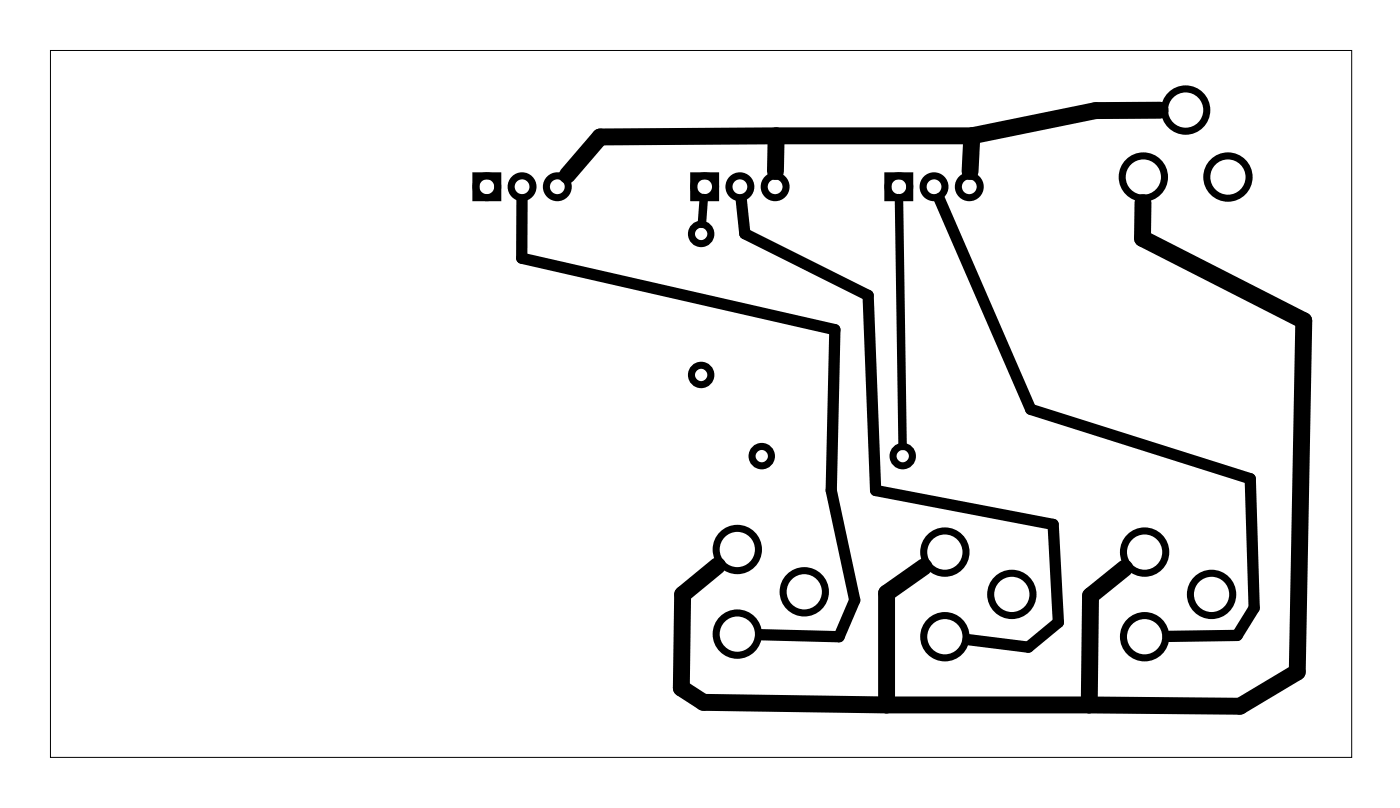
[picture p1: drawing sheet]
<svg xmlns="http://www.w3.org/2000/svg" width="101mm" height="58mm" viewBox="0 0 101 58" stroke-linecap="round" stroke-linejoin="round" font-family="sans-serif">
<path d="M3.6 3.6h93.8v51h-93.8z" fill="none" stroke="#000" stroke-width=".07"/>
<g fill="none" stroke="#000" stroke-width=".51">
<path d="M34.3 12.7h1.6v1.5h-1.6zM50 12.7h1.6v1.5h-1.6zM64 12.7h1.6v1.5h-1.6z"/>
<circle cx="35.1" cy="13.5" r=".79"/>
<circle cx="37.6" cy="13.5" r=".79"/>
<circle cx="40.2" cy="13.5" r=".79"/>
<circle cx="50.5" cy="16.9" r=".7"/>
<circle cx="50.8" cy="13.5" r=".79"/>
<circle cx="53.3" cy="13.5" r=".79"/>
<circle cx="55.9" cy="13.5" r=".79"/>
<circle cx="64.8" cy="13.5" r=".79"/>
<circle cx="67.3" cy="13.5" r=".79"/>
<circle cx="69.9" cy="13.5" r=".79"/>
<circle cx="82.4" cy="12.8" r="1.52"/>
<circle cx="85.4" cy="7.9" r="1.52"/>
<circle cx="88.5" cy="12.8" r="1.52"/>
<circle cx="50.5" cy="27" r=".7"/>
<circle cx="53.1" cy="39.6" r="1.52"/>
<circle cx="54.9" cy="32.9" r=".7"/>
<circle cx="65.1" cy="32.9" r=".7"/>
<circle cx="68.1" cy="39.8" r="1.52"/>
<circle cx="82.5" cy="39.8" r="1.52"/>
<circle cx="53.1" cy="45.7" r="1.52"/>
<circle cx="58" cy="42.6" r="1.52"/>
<circle cx="68.1" cy="45.9" r="1.52"/>
<circle cx="72.9" cy="42.8" r="1.52"/>
<circle cx="82.5" cy="45.9" r="1.52"/>
<circle cx="87.3" cy="42.8" r="1.52"/>
</g>
<path d="M55.9 9.8v2.6M55.9 9.8h14.1M55.9 9.8l-12.7 .1-2.3 2.7M70 9.8l-.1 2.6M82.4 14.6l-.1 2.6 11.7 5.9-.5 25.3-4.1 2.5-10.9-.1M83.6 7.9l-4.6 .1-9 1.8M51.7 40.8l-2.5 2-.1 6.8 1.6 1 13.2 .2M63.9 50.8h14.6M66.6 40.8l-2.7 1.9v8.1M81.1 40.9l-2.5 2-.1 7.9" fill="none" stroke="#000" stroke-width="1.2"/>
<path d="M50.7 14.3l-.1 1.8M64.8 14.3l.2 17.8" fill="none" stroke="#000" stroke-width=".61"/>
<path d="M37.6 14.4v4.2l22.6 5.1-.3 11.6 1.7 7.9-1.1 2.7-5.7-.2M53.4 14.4l.3 2.4 8.9 4.5 .5 14 12.8 2.5 .4 7-2.2 1.8-4.3-.5M67.7 14.3l6.6 15.2 15.8 5 .3 9.3-1.2 2h-5" fill="none" stroke="#000" stroke-width=".81"/>
</svg>
